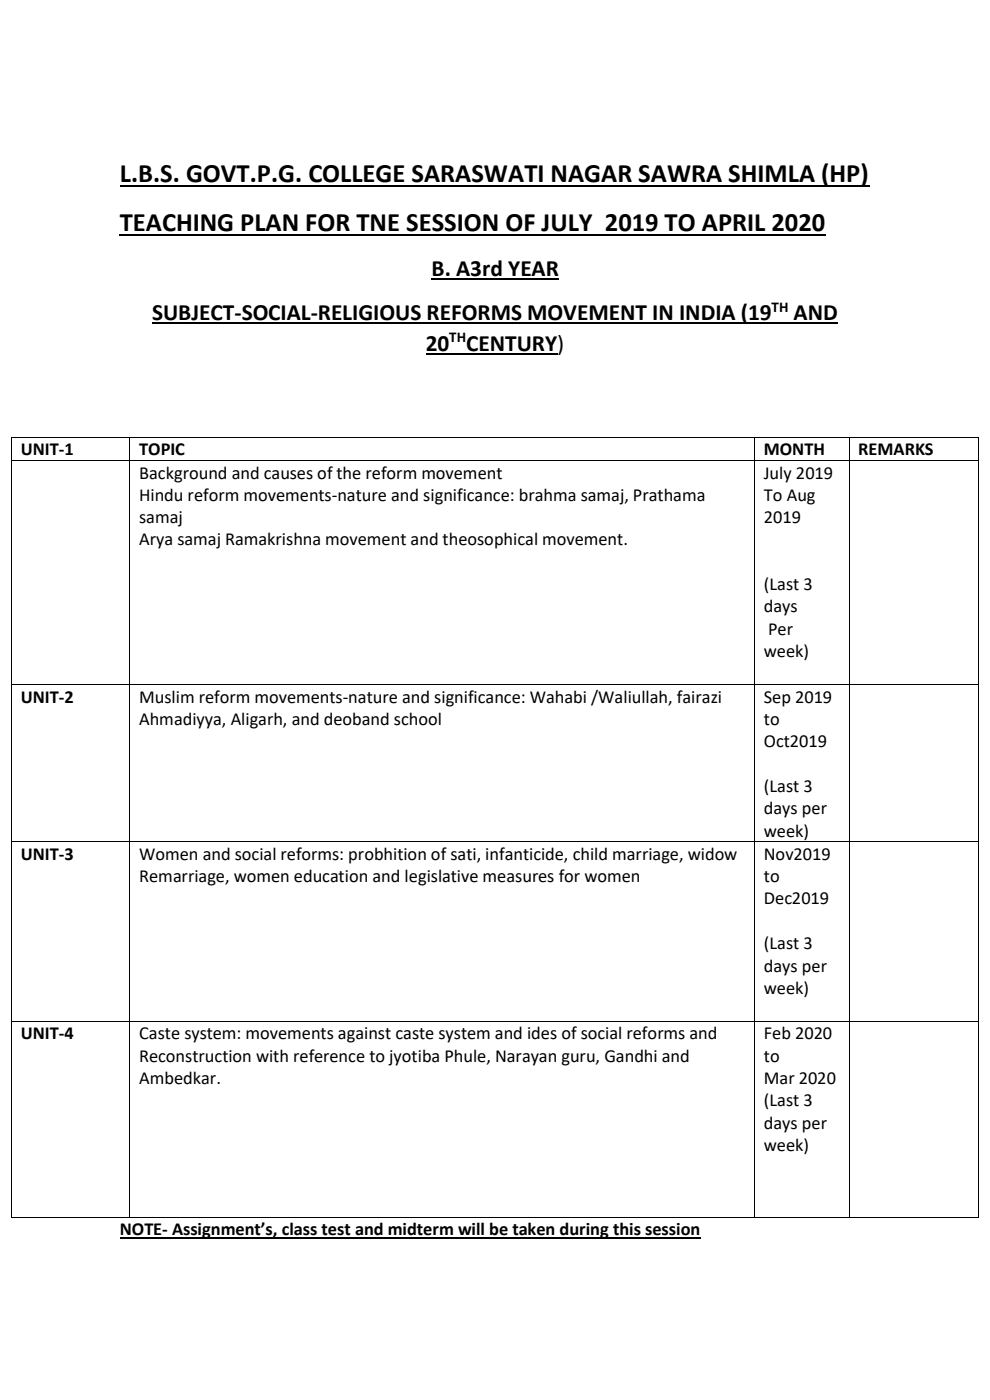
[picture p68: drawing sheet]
<svg xmlns="http://www.w3.org/2000/svg" width="210mm" height="297mm" viewBox="0 0 210 297" stroke-linecap="round" stroke-linejoin="round" font-family="sans-serif">
<defs><g id="words">
<g font-size="5.6">
<text x="25.4" y="38.7">L.B.S. GOVT.P.G. COLLEGE SARASWATI NAGAR SAWRA SHIMLA (HP)</text>
<text x="25.4" y="49">TEACHING PLAN FOR TNE SESSION OF JULY 2019 TO APRIL 2020</text>
</g>
<g font-size="5">
<text x="91.5" y="58.6">B. A3rd YEAR</text>
<text x="32.3" y="67.9">SUBJECT-SOCIAL-RELIGIOUS REFORMS MOVEMENT IN INDIA (19</text>
<text x="168.4" y="67.9">AND</text>
<text x="90.3" y="74.4">20</text>
<text x="98.9" y="74.4">CENTURY)</text>
</g>
<g font-size="3.9">
<text x="4.4" y="96.6">UNIT-1</text>
<text x="29.5" y="96.6">TOPIC</text>
<text x="29.5" y="101.5">Background and causes of the reform movement</text>
<text x="162" y="96.6">MONTH</text>
<text x="162" y="101.5">July 2019</text>
<text x="182.1" y="96.6">REMARKS</text>
<text x="29.5" y="106.3">Hindu reform movements-nature and significance: brahma samaj, Prathama</text>
<text x="162" y="106.3">To Aug</text>
<text x="29.5" y="111">samaj</text>
<text x="162" y="111">2019</text>
<text x="29.5" y="115.7">Arya samaj Ramakrishna movement and theosophical movement.</text>
<text x="162" y="125.2">(Last 3</text>
<text x="162" y="129.9">days</text>
<text x="162.9" y="134.7">Per</text>
<text x="162" y="139.4">week)</text>
<text x="4.4" y="149.1">UNIT-2</text>
<text x="29.5" y="149.1">Muslim reform movements-nature and significance: Wahabi /Waliullah, fairazi</text>
<text x="162" y="149.1">Sep 2019</text>
<text x="29.5" y="153.8">Ahmadiyya, Aligarh, and deoband school</text>
<text x="162" y="153.8">to</text>
<text x="162" y="158.6">Oct2019</text>
<text x="162" y="168">(Last 3</text>
<text x="162" y="172.7">days per</text>
<text x="162" y="177.5">week)</text>
<text x="4.4" y="182.4">UNIT-3</text>
<text x="29.5" y="182.4">Women and social reforms: probhition of sati, infanticide, child marriage, widow</text>
<text x="162" y="182.4">Nov2019</text>
<text x="29.5" y="187.1">Remarriage, women education and legislative measures for women</text>
<text x="162" y="187.1">to</text>
<text x="162" y="191.9">Dec2019</text>
<text x="162" y="201.4">(Last 3</text>
<text x="162" y="206.1">days per</text>
<text x="162" y="210.9">week)</text>
<text x="4.4" y="220.5">UNIT-4</text>
<text x="29.5" y="220.5">Caste system: movements against caste system and ides of social reforms and</text>
<text x="162" y="220.5">Feb 2020</text>
<text x="29.5" y="225.2">Reconstruction with reference to jyotiba Phule, Narayan guru, Gandhi and</text>
<text x="162" y="225.2">to</text>
<text x="29.5" y="229.9">Ambedkar.</text>
<text x="162" y="229.9">Mar 2020</text>
<text x="162" y="234.7">(Last 3</text>
<text x="162" y="239.4">days per</text>
<text x="162" y="244.2">week)</text>
<text x="25.4" y="262">NOTE- Assignment’s, class test and midterm will be taken during this session</text>
</g>
<g font-size="3.2">
<text x="163.7" y="66.1">TH</text>
<text x="95.3" y="72.6">TH</text>
</g>
</g></defs>
<path d="M25.4 39.5h159M25.4 49.8h149.8" fill="none" stroke="#000" stroke-width=".38"/>
<path d="M91.5 59.3h27M32.3 68.6h145.4M90.3 75.1h27.9" fill="none" stroke="#000" stroke-width=".34"/>
<path d="M25.4 262.6h123.2" fill="none" stroke="#000" stroke-width=".25"/>
<g fill="#000">
<path d="M2.4 92.8h.1v.1h-.1z" fill-rule="evenodd"/>
<path d="M2.4 92.8h.1v.1h-.1z" fill-rule="evenodd"/>
<path d="M2.4 97.7h.1v.1h-.1z" fill-rule="evenodd"/>
<path d="M27.5 92.8h.2v.1h-.2z" fill-rule="evenodd"/>
<path d="M27.5 97.7h.2v.1h-.2z" fill-rule="evenodd"/>
<path d="M160.1 92.8h.1v.1h-.1z" fill-rule="evenodd"/>
<path d="M160.1 97.7h.1v.1h-.1z" fill-rule="evenodd"/>
<path d="M180 92.8h.2v.1h-.2z" fill-rule="evenodd"/>
<path d="M180 97.7h.2v.1h-.2z" fill-rule="evenodd"/>
<path d="M207.5 92.8h.1v.1h-.1z" fill-rule="evenodd"/>
<path d="M207.5 92.8h.1v.1h-.1z" fill-rule="evenodd"/>
<path d="M207.5 97.7h.1v.1h-.1z" fill-rule="evenodd"/>
<path d="M2.4 145.2h.1v.2h-.1z" fill-rule="evenodd"/>
<path d="M27.5 145.2h.2v.2h-.2z" fill-rule="evenodd"/>
<path d="M160.1 145.2h.1v.2h-.1z" fill-rule="evenodd"/>
<path d="M180 145.2h.2v.2h-.2z" fill-rule="evenodd"/>
<path d="M207.5 145.2h.1v.2h-.1z" fill-rule="evenodd"/>
<path d="M2.4 178.5h.1v.2h-.1z" fill-rule="evenodd"/>
<path d="M27.5 178.5h.2v.2h-.2z" fill-rule="evenodd"/>
<path d="M160.1 178.5h.1v.2h-.1z" fill-rule="evenodd"/>
<path d="M180 178.5h.2v.2h-.2z" fill-rule="evenodd"/>
<path d="M207.5 178.5h.1v.2h-.1z" fill-rule="evenodd"/>
<path d="M2.4 216.7h.1v.1h-.1z" fill-rule="evenodd"/>
<path d="M27.5 216.7h.2v.1h-.2z" fill-rule="evenodd"/>
<path d="M160.1 216.7h.1v.1h-.1z" fill-rule="evenodd"/>
<path d="M180 216.7h.2v.1h-.2z" fill-rule="evenodd"/>
<path d="M207.5 216.7h.1v.1h-.1z" fill-rule="evenodd"/>
<path d="M2.4 258.2h.1v.2h-.1z" fill-rule="evenodd"/>
<path d="M2.4 258.2h.1v.2h-.1z" fill-rule="evenodd"/>
<path d="M27.5 258.2h.2v.2h-.2z" fill-rule="evenodd"/>
<path d="M160.1 258.2h.1v.2h-.1z" fill-rule="evenodd"/>
<path d="M180 258.2h.2v.2h-.2z" fill-rule="evenodd"/>
<path d="M207.5 258.2h.1v.2h-.1z" fill-rule="evenodd"/>
<path d="M207.5 258.2h.1v.2h-.1z" fill-rule="evenodd"/>
</g>
<g fill="none" stroke="#000" stroke-width=".21">
<path d="M2.5 92.9v4.8M2.5 97.8v47.4M2.5 92.9h25M2.5 97.8h25M27.6 92.9v4.8M27.6 97.8v47.4M27.7 92.9h132.4M27.7 97.8h132.4M160.1 92.9v4.8M160.1 97.8v47.4M160.2 92.9h19.8M160.2 97.8h19.8"/>
<path d="M180.1 92.9v4.8M180.1 97.8v47.4M180.2 92.9h27.3M180.2 97.8h27.3M207.6 92.9v4.8M207.6 97.8v47.4M2.5 145.4v33.1M2.5 145.3h25M27.6 145.4v33.1M27.7 145.3h132.4M160.1 145.4v33.1M160.2 145.3h19.8"/>
<path d="M180.1 145.4v33.1M180.2 145.3h27.3M207.6 145.4v33.1M2.5 178.7v38M2.5 178.6h25M27.6 178.7v38M27.7 178.6h132.4M160.1 178.7v38M160.2 178.6h19.8M180.1 178.7v38M180.2 178.6h27.3M207.6 178.7v38"/>
<path d="M2.5 216.8v41.4M2.5 216.7h25M27.6 216.8v41.4M27.7 216.7h132.4M160.1 216.8v41.4M160.2 216.7h19.8M180.1 216.8v41.4M180.2 216.7h27.3M207.6 216.8v41.4M2.5 258.3h25M27.7 258.3h132.4M160.2 258.3h19.8"/>
<path d="M180.2 258.3h27.3"/>
</g>
<use href="#words"/>
</svg>
